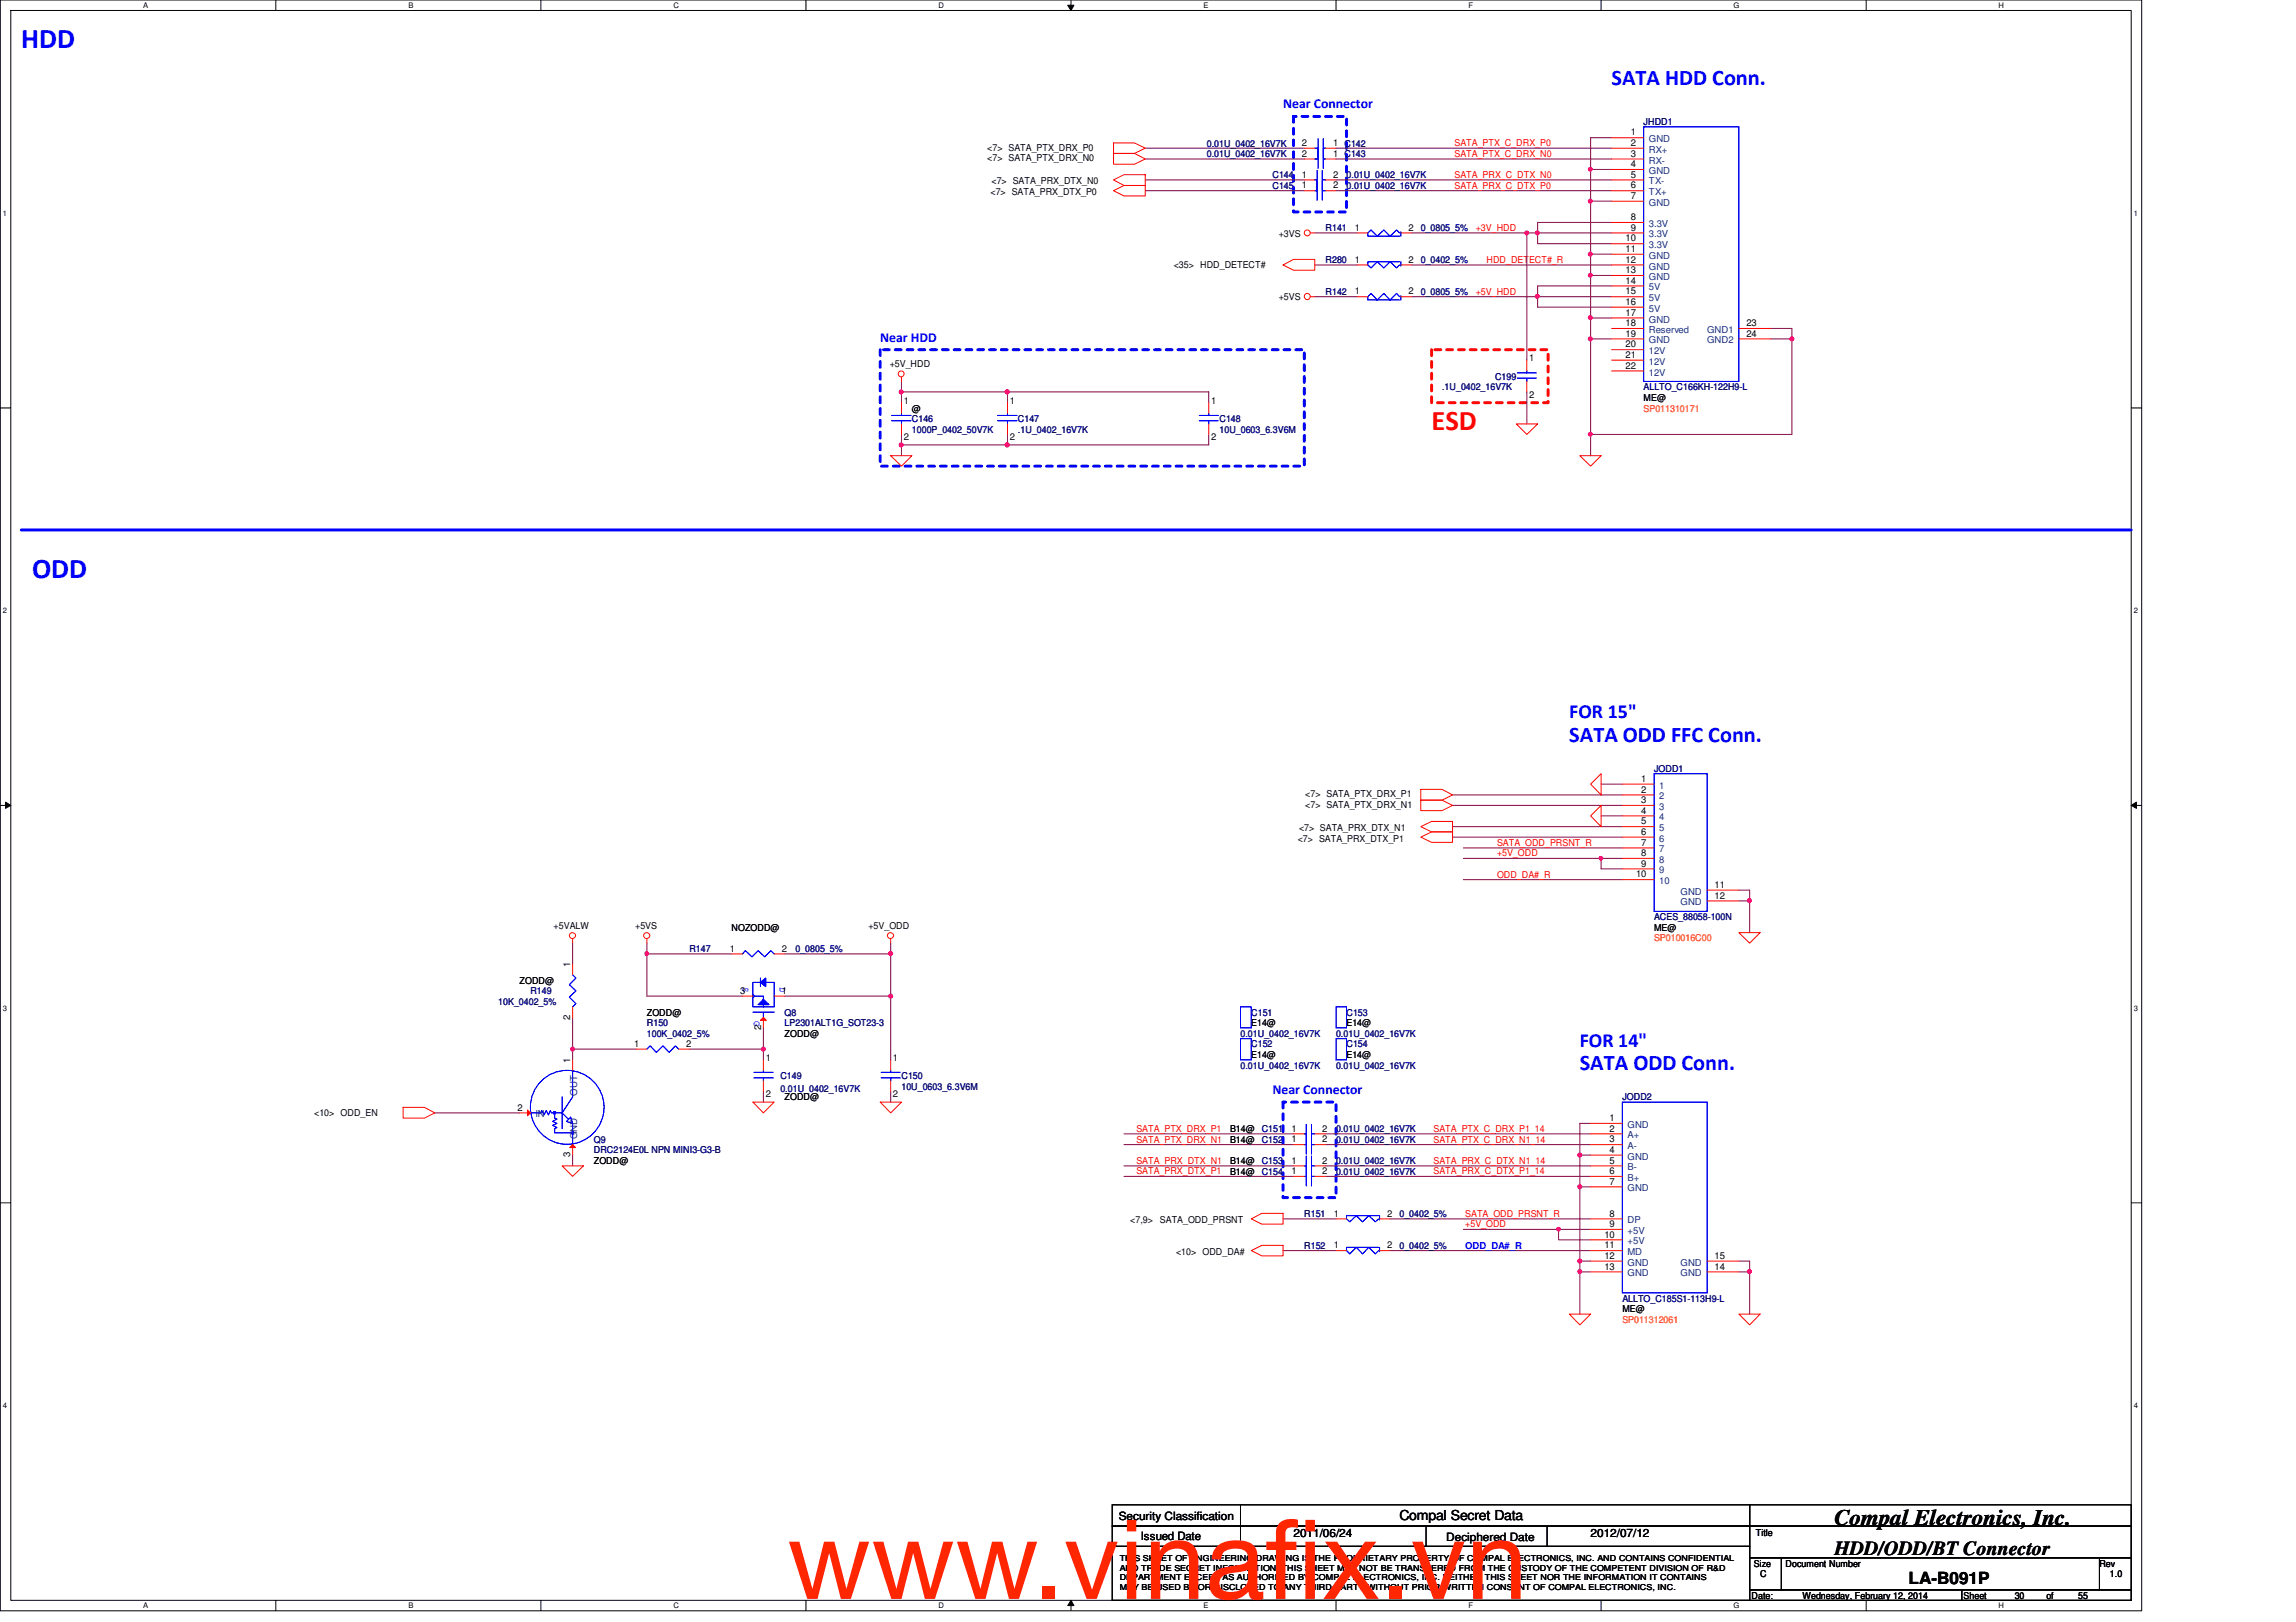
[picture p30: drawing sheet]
<svg xmlns="http://www.w3.org/2000/svg" width="297mm" height="210mm" viewBox="0 0 297 210" stroke-linecap="round" stroke-linejoin="round" font-family="sans-serif">
<defs><g id="words">
<g font-size="14.1" fill="#ff2600">
<text x="101.8" y="206.9">www.vinaf</text>
<text x="163.7" y="206.9">ix.vn</text>
</g>
<g font-size="3.7" fill="#00f">
<text x="2.7" y="6.2">HDD</text>
<text x="4.1" y="74.8">ODD</text>
</g>
<text font-size="3.7" fill="#f00" x="185.2" y="55.6">ESD</text>
<g font-size="2.9" fill="#00f">
<text x="208.5" y="11">SATA HDD Conn.</text>
<text x="203" y="96">SATA ODD FFC Conn.</text>
<text x="204.4" y="138.5">SATA ODD Conn.</text>
</g>
<text font-size="2.9" x="237.3" y="197.4">Compal Electronics, Inc.</text>
<g font-size="2.6" fill="#00f">
<text x="203" y="93">FOR 15&quot;</text>
<text x="204.4" y="135.5">FOR 14&quot;</text>
</g>
<text font-size="2.6" x="237.3" y="201.2">HDD/ODD/BT Connector</text>
<text font-size="2.2" x="246.9" y="205">LA-B091P</text>
<g font-size="1.8" fill="#00f">
<text x="166" y="14">Near Connector</text>
<text x="113.9" y="44.2">Near HDD</text>
<text x="164.6" y="141.6">Near Connector</text>
</g>
<text font-size="1.8" x="181.1" y="196.8">Compal Secret Data</text>
<g font-size="1.5">
<text x="144.7" y="196.6">Security Classification</text>
<text x="147.6" y="199.3">Issued Date</text>
<text x="167.3" y="198.8">2011/06/24</text>
<text x="187.1" y="199.4">Deciphered Date</text>
<text x="205.8" y="198.8">2012/07/12</text>
</g>
<g font-size="1.2">
<text x="211" y="17.5">1</text>
<text x="127.7" y="19.5">&lt;7&gt; SATA_PTX_DRX_P0</text>
<text x="127.7" y="20.9">&lt;7&gt; SATA_PTX_DRX_N0</text>
<text x="128.3" y="23.9">&lt;7&gt; SATA_PRX_DTX_N0</text>
<text x="168.4" y="23">1</text>
<text x="168.4" y="18.9">2</text>
<text x="168.4" y="20.3">2</text>
<text x="172.5" y="23">2</text>
<text x="172.5" y="18.9">1 C142</text>
<text x="172.5" y="20.3">1 C143</text>
<text x="211" y="18.9">2</text>
<text x="211" y="20.3">3</text>
<text x="211" y="21.6">4</text>
<text x="211" y="23">5</text>
<text x="128.1" y="25.3">&lt;7&gt; SATA_PRX_DTX_P0</text>
<text x="168.4" y="24.4">1</text>
<text x="172.5" y="24.4">2</text>
<text x="175.3" y="29.8">1</text>
<text x="182.2" y="29.8">2</text>
<text x="211" y="24.4">6</text>
<text x="211" y="25.7">7</text>
<text x="211" y="28.5">8</text>
<text x="211" y="29.8">9</text>
<text x="151.8" y="34.7">&lt;35&gt; HDD_DETECT#</text>
<text x="165.4" y="30.6">+3VS</text>
<text x="175.3" y="34">1</text>
<text x="182.2" y="34">2</text>
<text x="210.3" y="31.2">10</text>
<text x="210.3" y="32.6">11</text>
<text x="210.3" y="34">12</text>
<text x="210.3" y="35.3">13</text>
<text x="165.4" y="38.9">+5VS</text>
<text x="175.3" y="38.1">1</text>
<text x="182.2" y="38.1">2</text>
<text x="210.3" y="36.7">14</text>
<text x="210.3" y="38.1">15</text>
<text x="210.3" y="39.5">16</text>
<text x="210.3" y="40.9">17</text>
<text x="115.1" y="47.5">+5V_HDD</text>
<text x="197.8" y="46.8">1</text>
<text x="210.3" y="42.2">18</text>
<text x="210.3" y="43.6">19</text>
<text x="210.3" y="45">20</text>
<text x="210.3" y="46.3">21</text>
<text x="210.3" y="47.7">22</text>
<text x="225.9" y="42.2">23</text>
<text x="225.9" y="43.6">24</text>
<text x="116.9" y="52.2">1</text>
<text x="118" y="53.3">@</text>
<text x="130.6" y="52.2">1</text>
<text x="156.7" y="52.2">1</text>
<text x="197.8" y="51.5">2</text>
<text x="212.6" y="51.9">ME@</text>
<text x="116.9" y="57">2</text>
<text x="130.6" y="57">2</text>
<text x="156.7" y="57">2</text>
<text x="212.3" y="101.2">1</text>
<text x="168.1" y="107.6">&lt;7&gt; SATA_PRX_DTX_N1</text>
<text x="168.9" y="103.2">&lt;7&gt; SATA_PTX_DRX_P1</text>
<text x="168.9" y="104.6">&lt;7&gt; SATA_PTX_DRX_N1</text>
<text x="212.3" y="102.6">2</text>
<text x="212.3" y="103.9">3</text>
<text x="212.3" y="105.3">4</text>
<text x="212.3" y="106.7">5</text>
<text x="167.9" y="108.9">&lt;7&gt; SATA_PRX_DTX_P1</text>
<text x="211.7" y="113.5">10</text>
<text x="212.3" y="108">6</text>
<text x="212.3" y="109.4">7</text>
<text x="212.3" y="110.8">8</text>
<text x="212.3" y="112.1">9</text>
<text x="221.8" y="114.9">11</text>
<text x="221.8" y="116.3">12</text>
<text x="71.6" y="120.2">+5VALW</text>
<text x="73.8" y="125.2" transform="rotate(-90 73.8 125.2)">1</text>
<text x="82.2" y="120.2">+5VS</text>
<text x="94.4" y="123.1">1</text>
<text x="94.7" y="120.4">NOZODD@</text>
<text x="101.1" y="123.1">2</text>
<text x="112.3" y="120.2">+5V_ODD</text>
<text x="214" y="120.4">ME@</text>
<text x="67.2" y="127.3">ZODD@</text>
<text x="73.8" y="132" transform="rotate(-90 73.8 132)">2</text>
<text x="83.7" y="131.4">ZODD@</text>
<text x="95.8" y="128.6">3</text>
<text x="101.1" y="128.6">1</text>
<text x="73.8" y="137.5" transform="rotate(-90 73.8 137.5)">1</text>
<text x="82" y="135.5">1</text>
<text x="88.8" y="135.5">2</text>
<text x="98.5" y="133.3" transform="rotate(-90 98.5 133.3)">2</text>
<text x="99.1" y="137.3">1</text>
<text x="101.5" y="134.2">ZODD@</text>
<text x="115.5" y="137.3">1</text>
<text x="161.9" y="136.9">E14@</text>
<text x="161.9" y="132.8">E14@</text>
<text x="174.2" y="132.8">E14@</text>
<text x="174.2" y="136.9">E14@</text>
<text x="67" y="143.7">2</text>
<text x="99.1" y="142">2</text>
<text x="101.5" y="142.4">ZODD@</text>
<text x="115.5" y="142">2</text>
<text x="40.6" y="144.4">&lt;10&gt; ODD_EN</text>
<text x="73.8" y="149.8" transform="rotate(-90 73.8 149.8)">3</text>
<text x="159.1" y="147.9">B14@</text>
<text x="159.1" y="146.5">B14@</text>
<text x="167.1" y="147.8">1</text>
<text x="167.1" y="146.4">1</text>
<text x="171.1" y="147.8">2</text>
<text x="171.1" y="146.4">2</text>
<text x="208.2" y="145.1">1</text>
<text x="208.2" y="146.4">2</text>
<text x="208.2" y="147.8">3</text>
<text x="208.2" y="149.2">4</text>
<text x="76.8" y="150.6">ZODD@</text>
<text x="159.1" y="152">B14@</text>
<text x="159.1" y="150.6">B14@</text>
<text x="167.1" y="151.9">1</text>
<text x="167.1" y="150.6">1</text>
<text x="171.1" y="151.9">2</text>
<text x="171.1" y="150.6">2</text>
<text x="208.2" y="150.6">5</text>
<text x="208.2" y="151.9">6</text>
<text x="208.2" y="153.3">7</text>
<text x="146.2" y="158.3">&lt;7,9&gt;</text>
<text x="150.1" y="158.3">SATA_ODD_PRSNT</text>
<text x="172.5" y="161.5">1</text>
<text x="172.5" y="157.4">1</text>
<text x="179.4" y="161.5">2</text>
<text x="179.4" y="157.4">2</text>
<text x="207.6" y="160.1">10</text>
<text x="207.6" y="161.5">11</text>
<text x="208.2" y="157.4">8</text>
<text x="208.2" y="158.8">9</text>
<text x="152.1" y="162.4">&lt;10&gt; ODD_DA#</text>
<text x="207.6" y="162.9">12</text>
<text x="207.6" y="164.3">13</text>
<text x="221.8" y="164.3">14</text>
<text x="221.8" y="162.9">15</text>
<text x="209.9" y="169.8">ME@</text>
<text x="226.9" y="202.7">Size</text>
<text x="227.2" y="198.8">Title</text>
<text x="231" y="202.7">Document Number</text>
<text x="271.6" y="202.7">Rev</text>
<text x="226.6" y="206.9">Date:</text>
<text x="227.7" y="204.1">C</text>
<text x="233.2" y="206.9">Wednesday, February 12, 2014</text>
<text x="254" y="206.9">Sheet</text>
<text x="260.6" y="206.9">30</text>
<text x="264.7" y="206.9">of</text>
<text x="268.9" y="206.9">55</text>
<text x="273" y="204.1">1.0</text>
</g>
<g font-size="1.2" fill="#000080">
<text x="212.6" y="16.2">JHDD1</text>
<text x="156.1" y="19">0.01U_0402_16V7K</text>
<text x="156.1" y="20.3">0.01U_0402_16V7K</text>
<text x="164.6" y="23.1">C144</text>
<text x="174.2" y="23.1">0.01U_0402_16V7K</text>
<text x="164.6" y="24.4">C145</text>
<text x="171.5" y="29.9">R141</text>
<text x="174.2" y="24.4">0.01U_0402_16V7K</text>
<text x="183.8" y="29.9">0_0805_5%</text>
<text x="171.5" y="34">R280</text>
<text x="183.8" y="34">0_0402_5%</text>
<text x="171.5" y="38.1">R142</text>
<text x="183.8" y="38.1">0_0805_5%</text>
<text x="186.6" y="50.5">.1U_0402_16V7K</text>
<text x="193.4" y="49.1">C199</text>
<text x="212.6" y="50.5">ALLTO_C166KH-122H9-L</text>
<text x="118" y="54.6">C146</text>
<text x="118" y="56">1000P_0402_50V7K</text>
<text x="131.7" y="54.6">C147</text>
<text x="131.7" y="56">.1U_0402_16V7K</text>
<text x="157.8" y="54.6">C148</text>
<text x="157.8" y="56">10U_0603_6.3V6M</text>
<text x="214" y="99.9">JODD1</text>
<text x="214" y="119.1">ACES_88058-100N</text>
<text x="89.2" y="123.2">R147</text>
<text x="102.9" y="123.2">0_0805_5%</text>
<text x="64.5" y="130">10K_0402_5%</text>
<text x="68.6" y="128.7">R149</text>
<text x="101.5" y="131.4">Q8</text>
<text x="161.9" y="131.4">C151</text>
<text x="174.2" y="131.4">C153</text>
<text x="83.7" y="132.8">R150</text>
<text x="83.7" y="134.2">100K_0402_5%</text>
<text x="101.5" y="132.8">LP2301ALT1G_SOT23-3</text>
<text x="160.5" y="134.2">0.01U_0402_16V7K</text>
<text x="161.9" y="135.6">C152</text>
<text x="172.8" y="134.2">0.01U_0402_16V7K</text>
<text x="174.2" y="135.6">C154</text>
<text x="101" y="139.7">C149</text>
<text x="101" y="141.3">0.01U_0402_16V7K</text>
<text x="116.6" y="139.7">C150</text>
<text x="116.6" y="141">10U_0603_6.3V6M</text>
<text x="160.5" y="138.3">0.01U_0402_16V7K</text>
<text x="172.8" y="138.3">0.01U_0402_16V7K</text>
<text x="209.9" y="142.4">JODD2</text>
<text x="76.8" y="147.9">Q9</text>
<text x="76.8" y="149.3">DRC2124E0L NPN MINI3-G3-B</text>
<text x="163.2" y="147.9">C152</text>
<text x="163.2" y="146.5">C151</text>
<text x="172.8" y="147.9">0.01U_0402_16V7K</text>
<text x="172.8" y="146.5">0.01U_0402_16V7K</text>
<text x="163.2" y="152">C154</text>
<text x="163.2" y="150.6">C153</text>
<text x="172.8" y="152">0.01U_0402_16V7K</text>
<text x="172.8" y="150.6">0.01U_0402_16V7K</text>
<text x="168.7" y="161.6">R152</text>
<text x="168.7" y="157.5">R151</text>
<text x="181.1" y="161.6">0_0402_5%</text>
<text x="181.1" y="157.5">0_0402_5%</text>
<text x="209.9" y="168.4">ALLTO_C185S1-113H9-L</text>
</g>
<g font-size="1.2" fill="#f00">
<text x="188.2" y="20.3">SATA_PTX_C_DRX_N0</text>
<text x="188.2" y="23">SATA_PRX_C_DTX_N0</text>
<text x="188.2" y="18.9">SATA_PTX_C_DRX_P0</text>
<text x="188.2" y="24.4">SATA_PRX_C_DTX_P0</text>
<text x="190.9" y="29.9">+3V_HDD</text>
<text x="192.3" y="34">HDD_DETECT#_R</text>
<text x="190.9" y="38.1">+5V_HDD</text>
<text x="193.7" y="109.5">SATA_ODD_PRSNT_R</text>
<text x="193.7" y="110.8">+5V_ODD</text>
<text x="193.7" y="113.6">ODD_DA#_R</text>
<text x="147" y="146.5">SATA_PTX_DRX_P1</text>
<text x="147" y="147.9">SATA_PTX_DRX_N1</text>
<text x="185.5" y="147.9">SATA_PTX_C_DRX_N1_14</text>
<text x="185.5" y="146.5">SATA_PTX_C_DRX_P1_14</text>
<text x="147" y="150.6">SATA_PRX_DTX_N1</text>
<text x="147" y="152">SATA_PRX_DTX_P1</text>
<text x="185.5" y="152">SATA_PRX_C_DTX_P1_14</text>
<text x="185.5" y="150.6">SATA_PRX_C_DTX_N1_14</text>
<text x="189.6" y="157.5">SATA_ODD_PRSNT_R</text>
<text x="189.6" y="158.8">+5V_ODD</text>
</g>
<g font-size="1.2" fill="#004080">
<text x="213.3" y="18.4">GND</text>
<text x="213.3" y="19.8">RX+</text>
<text x="213.3" y="21.2">RX-</text>
<text x="213.3" y="22.5">GND</text>
<text x="213.3" y="23.9">TX-</text>
<text x="213.3" y="25.3">TX+</text>
<text x="213.3" y="26.6">GND</text>
<text x="213.3" y="29.4">3.3V</text>
<text x="213.3" y="30.7">3.3V</text>
<text x="213.3" y="32.1">3.3V</text>
<text x="213.3" y="33.5">GND</text>
<text x="213.3" y="34.9">GND</text>
<text x="213.3" y="36.2">GND</text>
<text x="213.3" y="37.6">5V</text>
<text x="213.3" y="39">5V</text>
<text x="213.3" y="40.3">5V</text>
<text x="213.3" y="41.7">GND</text>
<text x="213.3" y="43.1">Reserved</text>
<text x="213.3" y="44.5">GND</text>
<text x="213.3" y="45.8">12V</text>
<text x="213.3" y="47.2">12V</text>
<text x="220.8" y="43.1">GND1</text>
<text x="220.8" y="44.5">GND2</text>
<text x="213.3" y="48.6">12V</text>
<text x="214.7" y="102.1">1</text>
<text x="214.7" y="103.5">2</text>
<text x="214.7" y="104.8">3</text>
<text x="214.7" y="106.2">4</text>
<text x="214.7" y="107.6">5</text>
<text x="214.7" y="108.9">6</text>
<text x="214.7" y="110.3">7</text>
<text x="214.7" y="111.7">8</text>
<text x="214.7" y="113">9</text>
<text x="214.7" y="114.4">10</text>
<text x="217.4" y="115.8">GND</text>
<text x="217.4" y="117.2">GND</text>
<text x="74.7" y="141.8" transform="rotate(-90 74.7 141.8)">OUT</text>
<text x="69.3" y="144.6">IN</text>
<text x="74.7" y="147.4" transform="rotate(-90 74.7 147.4)">GND</text>
<text x="210.6" y="146">GND</text>
<text x="210.6" y="147.3">A+</text>
<text x="210.6" y="148.7">A-</text>
<text x="210.6" y="150.1">GND</text>
<text x="210.6" y="151.5">B-</text>
<text x="210.6" y="152.8">B+</text>
<text x="210.6" y="154.2">GND</text>
<text x="210.6" y="158.3">DP</text>
<text x="210.6" y="159.7">+5V</text>
<text x="210.6" y="161">+5V</text>
<text x="210.6" y="162.4">MD</text>
<text x="210.6" y="163.8">GND</text>
<text x="210.6" y="165.2">GND</text>
<text x="217.4" y="165.2">GND</text>
<text x="217.4" y="163.8">GND</text>
</g>
<g font-size="1.2" fill="#ff8000">
<text x="212.6" y="53.3">SP011310171</text>
<text x="214" y="121.8">SP010016C00</text>
<text x="209.9" y="171.2">SP011312061</text>
</g>
<g font-size="1.2" fill="#00f">
<text x="96.1" y="127.7" transform="rotate(90 96.1 127.7)">S</text>
<text x="100.9" y="127.7" transform="rotate(90 100.9 127.7)">D</text>
<text x="97.6" y="132.1" transform="rotate(90 97.6 132.1)">G</text>
<text x="189.6" y="161.6">ODD_DA#_R</text>
</g>
<g font-size="1.1">
<text x="144.9" y="202">THIS SHEET OF ENGINEERING DRAWING IS THE PROPRIETARY PROPERTY OF COMPAL ELECTRONICS, INC. AND CONTAINS CONFIDENTIAL</text>
<text x="144.9" y="203.2">AND TRADE SECRET INFORMATION. THIS SHEET MAY NOT BE TRANSFERED FROM THE CUSTODY OF THE COMPETENT DIVISION OF R&amp;D</text>
<text x="144.9" y="204.5">DEPARTMENT EXCEPT AS AUTHORIZED BY COMPAL ELECTRONICS, INC. NEITHER THIS SHEET NOR THE INFORMATION IT CONTAINS</text>
<text x="144.9" y="205.7">MAY BE USED BY OR DISCLOSED TO ANY THIRD PARTY WITHOUT PRIOR WRITTEN CONSENT OF COMPAL ELECTRONICS, INC.</text>
</g>
<g font-size="1">
<text x="18.5" y="1">A</text>
<text x="52.8" y="1">B</text>
<text x="87.1" y="1">C</text>
<text x="121.4" y="1">D</text>
<text x="155.7" y="1">E</text>
<text x="190" y="1">F</text>
<text x="224.3" y="1">G</text>
<text x="258.6" y="1">H</text>
<text x=".4" y="27.9">1</text>
<text x="276.1" y="27.9">1</text>
<text x=".4" y="79.4">2</text>
<text x="276.1" y="79.4">2</text>
<text x=".4" y="130.8">3</text>
<text x="276.1" y="130.8">3</text>
<text x=".4" y="182.2">4</text>
<text x="276.1" y="182.2">4</text>
<text x="18.5" y="208.1">A</text>
<text x="52.8" y="208.1">B</text>
<text x="87.1" y="208.1">C</text>
<text x="121.4" y="208.1">D</text>
<text x="155.7" y="208.1">E</text>
<text x="190" y="208.1">F</text>
<text x="224.3" y="208.1">G</text>
<text x="258.6" y="208.1">H</text>
</g>
</g></defs>
<path d="M0 0h277.1v208.5h-277.1zM1.4 1.4h274.3v205.7h-274.3z" fill="none" stroke="#000" stroke-width=".13"/>
<g fill="#fff">
<path d="M18.5 .1h.7v1.1h-.7z"/>
<path d="M18.5 207.2h.7v1.1h-.7z"/>
</g>
<path d="M35.7 0v1.4M35.7 207.1v1.4" fill="none" stroke="#000" stroke-width=".13"/>
<g fill="#fff">
<path d="M52.8 .1h.7v1.1h-.7z"/>
<path d="M52.8 207.2h.7v1.1h-.7z"/>
</g>
<path d="M70 0v1.4M70 207.1v1.4" fill="none" stroke="#000" stroke-width=".13"/>
<g fill="#fff">
<path d="M87.1 .1h.7v1.1h-.7z"/>
<path d="M87.1 207.2h.7v1.1h-.7z"/>
</g>
<path d="M104.3 0v1.4M104.3 207.1v1.4" fill="none" stroke="#000" stroke-width=".13"/>
<g fill="#fff">
<path d="M121.4 .1h.7v1.1h-.7z"/>
<path d="M121.4 207.2h.7v1.1h-.7z"/>
</g>
<path d="M138.1 .7h.8l-.3 .7zM138.6 0v1.4M138.6 207.1l.3 .7h-.8zM138.6 207.1v1.4" fill="none" stroke="#000" stroke-width=".13"/>
<path d="M138.1 .7h.8l-.3 .7zM138.6 207.1l.3 .7h-.8z" fill="#000"/>
<g fill="#fff">
<path d="M155.7 .1h.6v1.1h-.6z"/>
<path d="M155.7 207.2h.6v1.1h-.6z"/>
</g>
<path d="M172.8 0v1.4M172.8 207.1v1.4" fill="none" stroke="#000" stroke-width=".13"/>
<g fill="#fff">
<path d="M190 .1h.6v1.1h-.6z"/>
<path d="M190 207.2h.6v1.1h-.6z"/>
</g>
<path d="M207.1 0v1.4M207.1 207.1v1.4" fill="none" stroke="#000" stroke-width=".13"/>
<g fill="#fff">
<path d="M224.3 .1h.7v1.1h-.7z"/>
<path d="M224.3 207.2h.7v1.1h-.7z"/>
</g>
<path d="M241.4 0v1.4M241.4 207.1v1.4" fill="none" stroke="#000" stroke-width=".13"/>
<g fill="#fff">
<path d="M258.6 .1h.7v1.1h-.7z"/>
<path d="M258.6 207.2h.7v1.1h-.7z"/>
<path d="M.4 27.1h.5v1.1h-.5z"/>
<path d="M276.1 27.1h.5v1.1h-.5z"/>
<path d="M.4 78.5h.5v1.1h-.5z"/>
<path d="M276.1 78.5h.5v1.1h-.5z"/>
</g>
<path d="M0 52.8h1.4M275.7 52.8h1.4" fill="none" stroke="#000" stroke-width=".13"/>
<g fill="#fff">
<path d="M.4 129.9h.5v1.1h-.5z"/>
<path d="M276.1 129.9h.5v1.1h-.5z"/>
</g>
<path d="M0 104.2h1.4M.7 103.8l.7 .4-.7 .4zM275.7 104.2l.7-.4v.8zM275.7 104.2h1.4" fill="none" stroke="#000" stroke-width=".13"/>
<path d="M.7 103.8l.7 .4-.7 .4zM275.7 104.2l.7-.4v.8z" fill="#000"/>
<g fill="#fff">
<path d="M.4 181.4h.5v1.1h-.5z"/>
<path d="M276.1 181.4h.5v1.1h-.5z"/>
</g>
<path d="M0 155.7h1.4M275.7 155.7h1.4" fill="none" stroke="#000" stroke-width=".13"/>
<path d="M167.3 15.1h6.9v12.3h-6.9zM113.9 45.3h54.8v15h-54.8zM166 142.6h6.8v12.4h-6.8z" fill="none" stroke="#00f" stroke-width=".38" stroke-dasharray=".8 .8"/>
<path d="M2.7 68.6h273" fill="none" stroke="#00f" stroke-width=".38"/>
<path d="M185.2 45.3h15.1v6.8h-15.1z" fill="none" stroke="#f00" stroke-width=".38" stroke-dasharray=".8 .8"/>
<path d="M172.8 19.2h35.7M205.8 17.8v4.1M148.2 24.7h20.5M148.2 23.3h20.5M172.8 20.6h35.7M172.8 23.3h35.7M172.8 24.7h35.7M116.6 49.4v1.3M116.6 57.6v1.4M130.3 56.2v1.4M156.4 50.7h-26.1v1.4" fill="none" stroke="#800040" stroke-width=".13"/>
<circle cx="130.3" cy="50.7" r=".26" fill="#f0f"/>
<circle cx="130.3" cy="50.7" r=".26" fill="none" stroke="#f0f" stroke-width=".13"/>
<path d="M205.8 17.8h2.7M205.8 21.9h2.7M116.6 50.7v1.4M116.6 56.2v1.4M156.4 56.2v1.4h-26.1M205.8 56.2v2.8" fill="none" stroke="#800040" stroke-width=".13"/>
<circle cx="130.3" cy="57.6" r=".26" fill="#f0f"/>
<circle cx="130.3" cy="57.6" r=".26" fill="none" stroke="#f0f" stroke-width=".13"/>
<path d="M116.6 57.6h13.7" fill="none" stroke="#800040" stroke-width=".13"/>
<circle cx="130.3" cy="57.6" r=".26" fill="#f0f"/>
<circle cx="130.3" cy="57.6" r=".26" fill="none" stroke="#f0f" stroke-width=".13"/>
<circle cx="116.6" cy="57.6" r=".26" fill="#f0f"/>
<circle cx="116.6" cy="57.6" r=".26" fill="none" stroke="#f0f" stroke-width=".13"/>
<path d="M116.6 50.7h13.7M156.4 50.7v1.4" fill="none" stroke="#800040" stroke-width=".13"/>
<circle cx="130.3" cy="50.7" r=".26" fill="#f0f"/>
<circle cx="130.3" cy="50.7" r=".26" fill="none" stroke="#f0f" stroke-width=".13"/>
<circle cx="116.6" cy="50.7" r=".26" fill="#f0f"/>
<circle cx="116.6" cy="50.7" r=".26" fill="none" stroke="#f0f" stroke-width=".13"/>
<path d="M83.7 123.4v5.5M98.8 141.3v1.3" fill="none" stroke="#800040" stroke-width=".13"/>
<path d="M83.5 123.2h.1l.3 .1-.1 .3-.2 .1-.1-.1z" fill-rule="evenodd" fill="#f0f"/>
<path d="M83.5 123.2h.1l.3 .1-.1 .3-.2 .1-.1-.1z" fill="none" stroke="#f0f" stroke-width=".13"/>
<path d="M98.8 135.8v1.4M74.1 149.5v1.4" fill="none" stroke="#800040" stroke-width=".13"/>
<circle cx="98.8" cy="135.8" r=".26" fill="#f0f"/>
<circle cx="98.8" cy="135.8" r=".26" fill="none" stroke="#f0f" stroke-width=".13"/>
<path d="M74.1 135.8v1.4" fill="none" stroke="#800040" stroke-width=".13"/>
<circle cx="74.1" cy="135.8" r=".26" fill="#f0f"/>
<circle cx="74.1" cy="135.8" r=".26" fill="none" stroke="#f0f" stroke-width=".13"/>
<path d="M101.5 128.9h13.7" fill="none" stroke="#800040" stroke-width=".13"/>
<circle cx="115.2" cy="128.9" r=".26" fill="#f0f"/>
<circle cx="115.2" cy="128.9" r=".26" fill="none" stroke="#f0f" stroke-width=".13"/>
<path d="M208.5 26h-2.7v6.9M83.7 128.9h12.4" fill="none" stroke="#800040" stroke-width=".13"/>
<circle cx="205.7" cy="26" r=".26" fill="#f0f"/>
<circle cx="205.7" cy="26" r=".26" fill="none" stroke="#f0f" stroke-width=".13"/>
<path d="M205.8 56.2h26" fill="none" stroke="#800040" stroke-width=".13"/>
<circle cx="205.7" cy="56.2" r=".25" fill="#f0f"/>
<circle cx="205.7" cy="56.2" r=".25" fill="none" stroke="#f0f" stroke-width=".13"/>
<path d="M198.9 37v1.4M208.5 32.9h-2.7v2.7" fill="none" stroke="#800040" stroke-width=".13"/>
<circle cx="205.7" cy="32.9" r=".26" fill="#f0f"/>
<circle cx="205.7" cy="32.9" r=".26" fill="none" stroke="#f0f" stroke-width=".13"/>
<path d="M205.8 41.1v2.8h2.7" fill="none" stroke="#800040" stroke-width=".13"/>
<circle cx="205.7" cy="41.1" r=".26" fill="#f0f"/>
<circle cx="205.7" cy="41.1" r=".26" fill="none" stroke="#f0f" stroke-width=".13"/>
<path d="M198.9 37h9.6M208.5 35.6h-2.7v5.5h2.7" fill="none" stroke="#800040" stroke-width=".13"/>
<circle cx="205.7" cy="35.6" r=".25" fill="#f0f"/>
<circle cx="205.7" cy="35.6" r=".25" fill="none" stroke="#f0f" stroke-width=".13"/>
<path d="M208.5 38.4h-9.6v1.4" fill="none" stroke="#800040" stroke-width=".13"/>
<circle cx="198.9" cy="38.4" r=".26" fill="#f0f"/>
<circle cx="198.9" cy="38.4" r=".26" fill="none" stroke="#f0f" stroke-width=".13"/>
<path d="M198.9 39.8h9.6M205.8 43.9v12.3" fill="none" stroke="#800040" stroke-width=".13"/>
<circle cx="205.7" cy="43.9" r=".26" fill="#f0f"/>
<circle cx="205.7" cy="43.9" r=".26" fill="none" stroke="#f0f" stroke-width=".13"/>
<path d="M205.8 21.9v4.1" fill="none" stroke="#800040" stroke-width=".13"/>
<circle cx="205.7" cy="21.9" r=".25" fill="#f0f"/>
<circle cx="205.7" cy="21.9" r=".25" fill="none" stroke="#f0f" stroke-width=".13"/>
<path d="M189.3 109.7h20.6M207.1 105.6h2.8M207.1 111.1h2.8M74.1 135.8h8.2M74.1 122v2.8M98.8 133v2.8" fill="none" stroke="#800040" stroke-width=".13"/>
<path d="M206.9 110.9h.4l.1 .1-.1 .2-.2 .1-.2-.1z" fill-rule="evenodd" fill="#f0f"/>
<path d="M206.9 110.9h.4l.1 .1-.1 .2-.2 .1-.2-.1z" fill="none" stroke="#f0f" stroke-width=".13"/>
<path d="M148.2 19.2h20.5M148.2 20.6h20.5M170.1 38.4h5.5M189.3 111.1h17.8v1.3h2.8M207.1 101.5h2.8M225 115.2h1.4M226.4 116.6v4.1" fill="none" stroke="#800040" stroke-width=".13"/>
<circle cx="226.3" cy="116.5" r=".26" fill="#f0f"/>
<circle cx="226.3" cy="116.5" r=".26" fill="none" stroke="#f0f" stroke-width=".13"/>
<path d="M226.4 115.2v1.4h-1.4M145.4 150.9h21.9M145.4 152.2h21.9M145.4 146.7h21.9M145.4 148.1h21.9M171.5 152.2h34.3M171.5 150.9h34.3M171.5 148.1h34.3M171.5 146.7h34.3M179.8 157.7h26M201.6 159.1h4.2M179.8 161.8h26" fill="none" stroke="#800040" stroke-width=".13"/>
<circle cx="201.6" cy="159.1" r=".25" fill="#f0f"/>
<circle cx="201.6" cy="159.1" r=".25" fill="none" stroke="#f0f" stroke-width=".13"/>
<path d="M189.3 159.1h12.3v1.3h4.2M204.4 145.4h1.4M204.4 149.5v4.1" fill="none" stroke="#800040" stroke-width=".13"/>
<circle cx="204.4" cy="149.5" r=".26" fill="#f0f"/>
<circle cx="204.4" cy="149.5" r=".26" fill="none" stroke="#f0f" stroke-width=".13"/>
<path d="M204.4 149.5h1.4M204.4 153.6h1.4" fill="none" stroke="#800040" stroke-width=".13"/>
<circle cx="204.4" cy="153.6" r=".26" fill="#f0f"/>
<circle cx="204.4" cy="153.6" r=".26" fill="none" stroke="#f0f" stroke-width=".13"/>
<path d="M204.4 153.6v9.6h1.4" fill="none" stroke="#800040" stroke-width=".13"/>
<circle cx="204.4" cy="163.2" r=".26" fill="#f0f"/>
<circle cx="204.4" cy="163.2" r=".26" fill="none" stroke="#f0f" stroke-width=".13"/>
<path d="M204.4 163.2v1.4h1.4" fill="none" stroke="#800040" stroke-width=".13"/>
<circle cx="204.4" cy="164.6" r=".26" fill="#f0f"/>
<circle cx="204.4" cy="164.6" r=".26" fill="none" stroke="#f0f" stroke-width=".13"/>
<path d="M204.4 164.6v5.5M225 163.2h1.4M226.4 164.6v5.5" fill="none" stroke="#800040" stroke-width=".13"/>
<circle cx="226.3" cy="164.6" r=".26" fill="#f0f"/>
<circle cx="226.3" cy="164.6" r=".26" fill="none" stroke="#f0f" stroke-width=".13"/>
<path d="M182.6 38.4h16.3M115.2 123.4v5.5M115.2 141.3v1.3M204.4 145.4v4.1M226.4 163.2v1.4h-1.4" fill="none" stroke="#800040" stroke-width=".13"/>
<circle cx="115.2" cy="123.4" r=".26" fill="#f0f"/>
<circle cx="115.2" cy="123.4" r=".26" fill="none" stroke="#f0f" stroke-width=".13"/>
<path d="M170.1 30.1h5.5M197.5 30.1h1.4M198.9 30.1v1.4M198.9 30.1h9.6M208.5 28.8h-9.6v1.3M115.2 128.9v8.3" fill="none" stroke="#800040" stroke-width=".13"/>
<circle cx="198.9" cy="30.1" r=".26" fill="#f0f"/>
<circle cx="198.9" cy="30.1" r=".26" fill="none" stroke="#f0f" stroke-width=".13"/>
<path d="M198.9 31.5h9.6M229.1 42.5h2.7M231.8 43.9v12.3M189.3 113.8h20.6M74.1 131.7v4.1M83.7 122v1.4h11M89.2 135.8h9.6M115.2 122v1.4h-13.7M56.3 144h10.9M166 157.7h6.8M166 161.8h6.8" fill="none" stroke="#800040" stroke-width=".13"/>
<circle cx="231.8" cy="43.9" r=".26" fill="#f0f"/>
<circle cx="231.8" cy="43.9" r=".26" fill="none" stroke="#f0f" stroke-width=".13"/>
<path d="M170.1 34.3h5.5M182.6 34.3h25.9M197.5 30.1v16.5M197.5 50.7v4.2M231.8 42.5v1.4h-2.7M187.9 107h22M187.9 108.3h22M187.9 102.9h22M187.9 104.2h22" fill="none" stroke="#800040" stroke-width=".13"/>
<circle cx="197.5" cy="30.1" r=".26" fill="#f0f"/>
<circle cx="197.5" cy="30.1" r=".26" fill="none" stroke="#f0f" stroke-width=".13"/>
<path d="M182.6 30.1h14.9" fill="none" stroke="#800040" stroke-width=".13"/>
<g fill="none" stroke="#f00" stroke-width=".13">
<path d="M144.1 18.5h2.7l1.4 .7-1.4 .7h-2.7zM144.1 19.9h2.7l1.4 .7-1.4 .7h-2.7zM144.1 23.3l1.3-.7h2.8v1.4h-2.8zM144.1 24.7l1.3-.7h2.8v1.4h-2.8zM166 34.3l1.3-.7h2.8v1.4h-2.8zM168.7 23.3h1.4M169.5 38.4h.6M169.5 30.1h.6M171.5 23.3h1.3M175.6 38.4h1.4M181.2 38.4h1.4M115.2 59h2.8l-1.4 1.3z"/>
<path d="M116.6 48.8v.6M156.4 52.1v1.4M156.4 54.9v1.3M196.2 54.9h2.7l-1.4 1.3zM197.5 46.6v1.4M197.5 49.4v1.3M204.4 59h2.7l-1.3 1.3zM183.8 108.3l1.4-.6h2.7v1.3h-2.7zM183.8 107l1.4-.7h2.7v1.4h-2.7zM183.8 102.2h2.8l1.3 .7-1.3 .6h-2.8zM183.8 103.5h2.8l1.3 .7-1.3 .7h-2.8zM205.8 105.6l1.3-1.4v2.8z"/>
<path d="M205.8 101.5l1.3-1.4v2.8zM74.1 121.5v.5M74.1 124.8v1.4M74.1 130.3v1.4M83.7 121.5v.5M115.2 121.5v.5M115.2 137.2v1.3M115.2 139.9v1.4M225 120.7h2.7l-1.3 1.3zM52.2 143.3h2.7l1.4 .7-1.4 .7h-2.7zM72.7 150.9h2.8l-1.4 1.3zM97.4 142.6h2.8l-1.4 1.4z"/>
<path d="M113.9 142.6h2.7l-1.4 1.4zM161.9 157.7l1.3-.7h2.8v1.4h-2.8zM167.3 152.2h1.4M170.1 152.2h1.4M161.9 161.8l1.3-.6h2.8v1.3h-2.8zM203 170.1h2.8l-1.4 1.4zM225 170.1h2.7l-1.3 1.4z"/>
<circle cx="169.1" cy="38.4" r=".39"/>
<circle cx="169.1" cy="30.1" r=".38"/>
<circle cx="116.6" cy="48.4" r=".38"/>
<circle cx="74.1" cy="121.1" r=".39"/>
<circle cx="83.7" cy="121.1" r=".39"/>
<circle cx="115.2" cy="121.1" r=".39"/>
</g>
<g fill="none" stroke="#000" stroke-width=".13">
<path d="M143.9 194.7h82.5v2.8h-82.5zM143.9 197.5h82.5v2.6h-82.5zM160.5 194.7v5.4M184.5 197.5v2.6M200.2 197.5v2.6M226.4 194.7h49.3v2.8h-49.3zM226.4 197.5h49.3v4.1h-49.3zM143.9 200.1h82.5v7h-82.5zM226.4 201.6h4.1v4.1h-4.1zM226.4 205.7h27.4v1.4h-27.4zM230.5 201.6h41.1v4.1h-41.1zM253.8 205.7h21.9v1.4h-21.9z"/>
<path d="M271.6 201.6h4.1v4.1h-4.1z"/>
</g>
<g fill="none" stroke="#00f" stroke-width=".13">
<path d="M170.1 23.3h.3M170.4 22.1v2.5M171.1 22.1v2.5M171.1 23.3h.4M181.1 38.4l-.4-.4-.9 .8-.8-.8-.8 .8-.8-.8-.4 .4v.4h4.1M181.2 38.3v.5M155.2 54.4h2.4M155.2 53.8h2.4M156.4 53.5v.3M156.4 54.4v.5M196.3 48.9h2.5M196.3 48.3h2.5"/>
<path d="M197.5 48v.3M197.5 48.9v.5M74.1 126.2l.4 .4-.8 .8 .8 .8-.8 .8 .8 .9-.4 .4M114 139.5h2.5M114 138.8h2.5M115.2 138.5v.3M115.2 139.5v.4M160.5 134.4h1.4v2.8h-1.4zM172.8 130.3h1.4v2.7h-1.4zM168.7 152.2h.3M169 151v2.5M169.7 151v2.5"/>
<path d="M169.7 152.2h.4"/>
</g>
<path d="M98.8 129.3l.7 .7h-1.4z" fill="#00f"/>
<path d="M98.1 130l.7-.7 .7 .7z" fill="none" stroke="#00f" stroke-width=".13"/>
<path d="M98.4 127.1l.7-.5v1.1z" fill="#00f"/>
<path d="M97.4 131h2.8M98.4 127.1h-1v1.8v-.1h.1v.2h-.1M98.4 127.1l.7-.5v1.1zM98.4 126.6v1.1M98.8 131v.7M99.1 127.1h1.1v3.2h-2.8v-1.4h1.4v1.4" fill="none" stroke="#00f" stroke-width=".13"/>
<path d="M98.8 129.3l.7 .7h-1.4z" fill="#00f"/>
<path d="M98.1 130l.7-.7 .7 .7z" fill="none" stroke="#00f" stroke-width=".13"/>
<path d="M98.4 127.1l.7-.5v1.1z" fill="#00f"/>
<path d="M97.4 131h2.8M98.4 127.1h-1v1.8v-.1h.1v.2h-.1M98.4 127.1l.7-.5v1.1zM98.4 126.6v1.1M98.8 131v.7M99.1 127.1h1.1v3.2h-2.8v-1.4h1.4v1.4" fill="none" stroke="#00f" stroke-width=".13"/>
<path d="M98.8 131.7l.3 .3h-.7z" fill="#f00"/>
<g fill="none" stroke="#f00" stroke-width=".13">
<path d="M168.7 19.2h1.4M171.5 19.2h1.3M175.6 30.1h1.4M181.2 30.1h1.4M116.6 52.1v1.4M116.6 54.9v1.3M82.3 135.8h1.4M87.8 135.8h1.4M96.1 128.9h1.3M98.8 131.7l.3 .3h-.7zM98.8 131.7v1.3M100.2 128.9h1.3"/>
<path d="M167.3 150.9h1.4M170.1 150.9h1.4M205.8 145.4h4.1M205.8 146.7h4.1M205.8 148.1h4.1M205.8 149.5h4.1M205.8 150.9h4.1M205.8 152.2h4.1M205.8 153.6h4.1M205.8 157.7h4.1M205.8 159.1h4.1M205.8 160.4h4.1"/>
<path d="M205.8 161.8h4.1M205.8 163.2h4.1M205.8 164.6h4.1M220.9 164.6h4.1M220.9 163.2h4.1"/>
</g>
<g fill="none" stroke="#00f" stroke-width=".13">
<path d="M170.1 19.2h.4M170.5 17.9v2.5M171.2 17.9v2.5M171.2 19.2h.3M181.1 30.1l-.4-.3-.9 .8-.8-.8-.8 .8-.8-.8-.4 .3v.5h4.1M181.2 30v.6M115.4 54.4h2.5M115.4 53.8h2.5M116.6 53.5v.3M116.6 54.4v.5M74.1 138.5v3.4l-1.4 2.1M83.7 135.8l.4-.5 .8 .9 .9-.9 .8 .9 .8-.9 .4 .5"/>
<path d="M172.8 134.4h1.4v2.8h-1.4zM68.6 144h1.4l.1-.3 .3 .6 .3-.6 .2 .6 .3-.6 .1 .3h1.4M71.6 143.9h.3v.2h-.3zM71.8 144v.7l.2 .1-.5 .3 .5 .3-.5 .2 .5 .3-.2 .2v.5h2.3M72.7 141.9v4.2M72.7 144l.8 .8M73.8 144.6l.3 .8-.8-.3zM74 146.5h.2v.2h-.2zM74.1 145.4v2.7M168.7 150.9h.3M169 149.6v2.5M169.7 149.6v2.5"/>
<path d="M169.7 150.9h.4M209.9 142.6h11v24.7h-11z"/>
<circle cx="73.4" cy="143.3" r="4.8"/>
</g>
<path d="M68.2 143.6l.4 .4-.4 .4z" fill="#f00"/>
<path d="M74.1 137.2v1.3M67.2 144h1.4M68.2 143.6l.4 .4-.4 .4z" fill="none" stroke="#f00" stroke-width=".13"/>
<path d="M73.7 148.5l.4-.4 .4 .4z" fill="#f00"/>
<g fill="none" stroke="#f00" stroke-width=".13">
<path d="M208.5 17.8h4.1M208.5 19.2h4.1M168.7 24.7h1.4M168.7 20.6h1.4M171.5 24.7h1.3M171.5 20.6h1.3M175.6 34.3h1.4M181.2 34.3h1.4M208.5 20.6h4.1M208.5 21.9h4.1M208.5 23.3h4.1M208.5 24.7h4.1"/>
<path d="M208.5 26h4.1M208.5 28.8h4.1M208.5 30.1h4.1M208.5 31.5h4.1M208.5 32.9h4.1M208.5 34.3h4.1M208.5 35.6h4.1M208.5 37h4.1M208.5 38.4h4.1M208.5 39.8h4.1M130.3 52.1v1.4M130.3 54.9v1.3"/>
<path d="M208.5 41.1h4.1M208.5 42.5h4.1M208.5 43.9h4.1M208.5 45.3h4.1M208.5 46.6h4.1M208.5 48h4.1M225 42.5h4.1M225 43.9h4.1M209.9 101.5h4.1M209.9 102.9h4.1M209.9 104.2h4.1M209.9 105.6h4.1"/>
<path d="M209.9 107h4.1M209.9 108.3h4.1M209.9 109.7h4.1M209.9 111.1h4.1M209.9 112.4h4.1M209.9 113.8h4.1M220.9 115.2h4.1M220.9 116.6h4.1M94.7 123.4h1.4M98.8 137.2v1.3M98.8 139.9v1.4M100.2 123.4h1.3"/>
<path d="M73.7 148.5l.4-.4 .4 .4zM74.1 148.1v1.4M167.3 148.1h1.4M167.3 146.7h1.4M170.1 148.1h1.4M170.1 146.7h1.4M172.8 157.7h1.4M178.5 157.7h1.3M172.8 161.8h1.4M178.5 161.8h1.3"/>
</g>
<g fill="none" stroke="#00f" stroke-width=".13">
<path d="M170.5 19.3v2.5M171.2 19.3v2.5M212.6 16.4h12.4v33h-12.4zM170.1 24.7h.3M170.1 20.6h.4M170.4 23.5v2.4M171.1 23.5v2.4M171.1 24.7h.4M171.2 20.6h.3M181.1 33.9h-4.1v.4l.4 .4 .8-.8 .8 .8 .8-.8 .9 .8 .4-.4M181.2 33.9v.5M129.1 54.4h2.5"/>
<path d="M129.1 53.8h2.5M130.3 53.5v.3M130.3 54.4v.5M214 100.1h6.9v17.8h-6.9zM96.1 123.4l.3-.4 .9 .8 .8-.8 .8 .8 .8-.8 .5 .4M97.5 139.5h2.5M97.5 138.8h2.5M98.8 138.5v.3M98.8 139.5v.4M160.5 130.3h1.4v2.7h-1.4zM168.7 148.1h.3M168.7 146.7h.3"/>
<path d="M169 146.9v2.5M169 145.5v2.5M169.7 146.9v2.5M169.7 145.5v2.5M169.7 148.1h.4M169.7 146.7h.4M178.4 157.3h-4.2v.4l.4 .4 .9-.8 .8 .8 .8-.8 .8 .8 .5-.4M178.5 157.3v.6M178.4 161.4h-4.2v.4l.4 .5 .9-.9 .8 .9 .8-.9 .8 .9 .5-.5M178.5 161.4v.6"/>
</g>
<circle cx="130.3" cy="50.7" r=".26" fill="#f0f"/>
<circle cx="130.3" cy="50.7" r=".26" fill="none" stroke="#f0f" stroke-width=".13"/>
<circle cx="130.3" cy="57.6" r=".26" fill="#f0f"/>
<circle cx="130.3" cy="57.6" r=".26" fill="none" stroke="#f0f" stroke-width=".13"/>
<circle cx="130.3" cy="57.6" r=".26" fill="#f0f"/>
<circle cx="130.3" cy="57.6" r=".26" fill="none" stroke="#f0f" stroke-width=".13"/>
<circle cx="116.6" cy="57.6" r=".26" fill="#f0f"/>
<circle cx="116.6" cy="57.6" r=".26" fill="none" stroke="#f0f" stroke-width=".13"/>
<circle cx="130.3" cy="50.7" r=".26" fill="#f0f"/>
<circle cx="130.3" cy="50.7" r=".26" fill="none" stroke="#f0f" stroke-width=".13"/>
<circle cx="116.6" cy="50.7" r=".26" fill="#f0f"/>
<circle cx="116.6" cy="50.7" r=".26" fill="none" stroke="#f0f" stroke-width=".13"/>
<path d="M83.5 123.2h.1l.3 .1-.1 .3-.2 .1-.1-.1z" fill-rule="evenodd" fill="#f0f"/>
<path d="M83.5 123.2h.1l.3 .1-.1 .3-.2 .1-.1-.1z" fill="none" stroke="#f0f" stroke-width=".13"/>
<circle cx="98.8" cy="135.8" r=".26" fill="#f0f"/>
<circle cx="98.8" cy="135.8" r=".26" fill="none" stroke="#f0f" stroke-width=".13"/>
<circle cx="74.1" cy="135.8" r=".26" fill="#f0f"/>
<circle cx="74.1" cy="135.8" r=".26" fill="none" stroke="#f0f" stroke-width=".13"/>
<circle cx="115.2" cy="128.9" r=".26" fill="#f0f"/>
<circle cx="115.2" cy="128.9" r=".26" fill="none" stroke="#f0f" stroke-width=".13"/>
<circle cx="205.7" cy="26" r=".26" fill="#f0f"/>
<circle cx="205.7" cy="26" r=".26" fill="none" stroke="#f0f" stroke-width=".13"/>
<circle cx="205.7" cy="56.2" r=".25" fill="#f0f"/>
<circle cx="205.7" cy="56.2" r=".25" fill="none" stroke="#f0f" stroke-width=".13"/>
<circle cx="205.7" cy="32.9" r=".26" fill="#f0f"/>
<circle cx="205.7" cy="32.9" r=".26" fill="none" stroke="#f0f" stroke-width=".13"/>
<circle cx="205.7" cy="41.1" r=".26" fill="#f0f"/>
<circle cx="205.7" cy="41.1" r=".26" fill="none" stroke="#f0f" stroke-width=".13"/>
<circle cx="205.7" cy="35.6" r=".25" fill="#f0f"/>
<circle cx="205.7" cy="35.6" r=".25" fill="none" stroke="#f0f" stroke-width=".13"/>
<circle cx="198.9" cy="38.4" r=".26" fill="#f0f"/>
<circle cx="198.9" cy="38.4" r=".26" fill="none" stroke="#f0f" stroke-width=".13"/>
<circle cx="205.7" cy="43.9" r=".26" fill="#f0f"/>
<circle cx="205.7" cy="43.9" r=".26" fill="none" stroke="#f0f" stroke-width=".13"/>
<circle cx="205.7" cy="21.9" r=".25" fill="#f0f"/>
<circle cx="205.7" cy="21.9" r=".25" fill="none" stroke="#f0f" stroke-width=".13"/>
<path d="M206.9 110.9h.4l.1 .1-.1 .2-.2 .1-.2-.1z" fill-rule="evenodd" fill="#f0f"/>
<path d="M206.9 110.9h.4l.1 .1-.1 .2-.2 .1-.2-.1z" fill="none" stroke="#f0f" stroke-width=".13"/>
<circle cx="226.3" cy="116.5" r=".26" fill="#f0f"/>
<circle cx="226.3" cy="116.5" r=".26" fill="none" stroke="#f0f" stroke-width=".13"/>
<circle cx="201.6" cy="159.1" r=".25" fill="#f0f"/>
<circle cx="201.6" cy="159.1" r=".25" fill="none" stroke="#f0f" stroke-width=".13"/>
<circle cx="204.4" cy="149.5" r=".26" fill="#f0f"/>
<circle cx="204.4" cy="149.5" r=".26" fill="none" stroke="#f0f" stroke-width=".13"/>
<circle cx="204.4" cy="153.6" r=".26" fill="#f0f"/>
<circle cx="204.4" cy="153.6" r=".26" fill="none" stroke="#f0f" stroke-width=".13"/>
<circle cx="204.4" cy="163.2" r=".26" fill="#f0f"/>
<circle cx="204.4" cy="163.2" r=".26" fill="none" stroke="#f0f" stroke-width=".13"/>
<circle cx="204.4" cy="164.6" r=".26" fill="#f0f"/>
<circle cx="204.4" cy="164.6" r=".26" fill="none" stroke="#f0f" stroke-width=".13"/>
<circle cx="226.3" cy="164.6" r=".26" fill="#f0f"/>
<circle cx="226.3" cy="164.6" r=".26" fill="none" stroke="#f0f" stroke-width=".13"/>
<circle cx="115.2" cy="123.4" r=".26" fill="#f0f"/>
<circle cx="115.2" cy="123.4" r=".26" fill="none" stroke="#f0f" stroke-width=".13"/>
<circle cx="198.9" cy="30.1" r=".26" fill="#f0f"/>
<circle cx="198.9" cy="30.1" r=".26" fill="none" stroke="#f0f" stroke-width=".13"/>
<circle cx="231.8" cy="43.9" r=".26" fill="#f0f"/>
<circle cx="231.8" cy="43.9" r=".26" fill="none" stroke="#f0f" stroke-width=".13"/>
<circle cx="197.5" cy="30.1" r=".26" fill="#f0f"/>
<circle cx="197.5" cy="30.1" r=".26" fill="none" stroke="#f0f" stroke-width=".13"/>
<use href="#words"/>
</svg>
